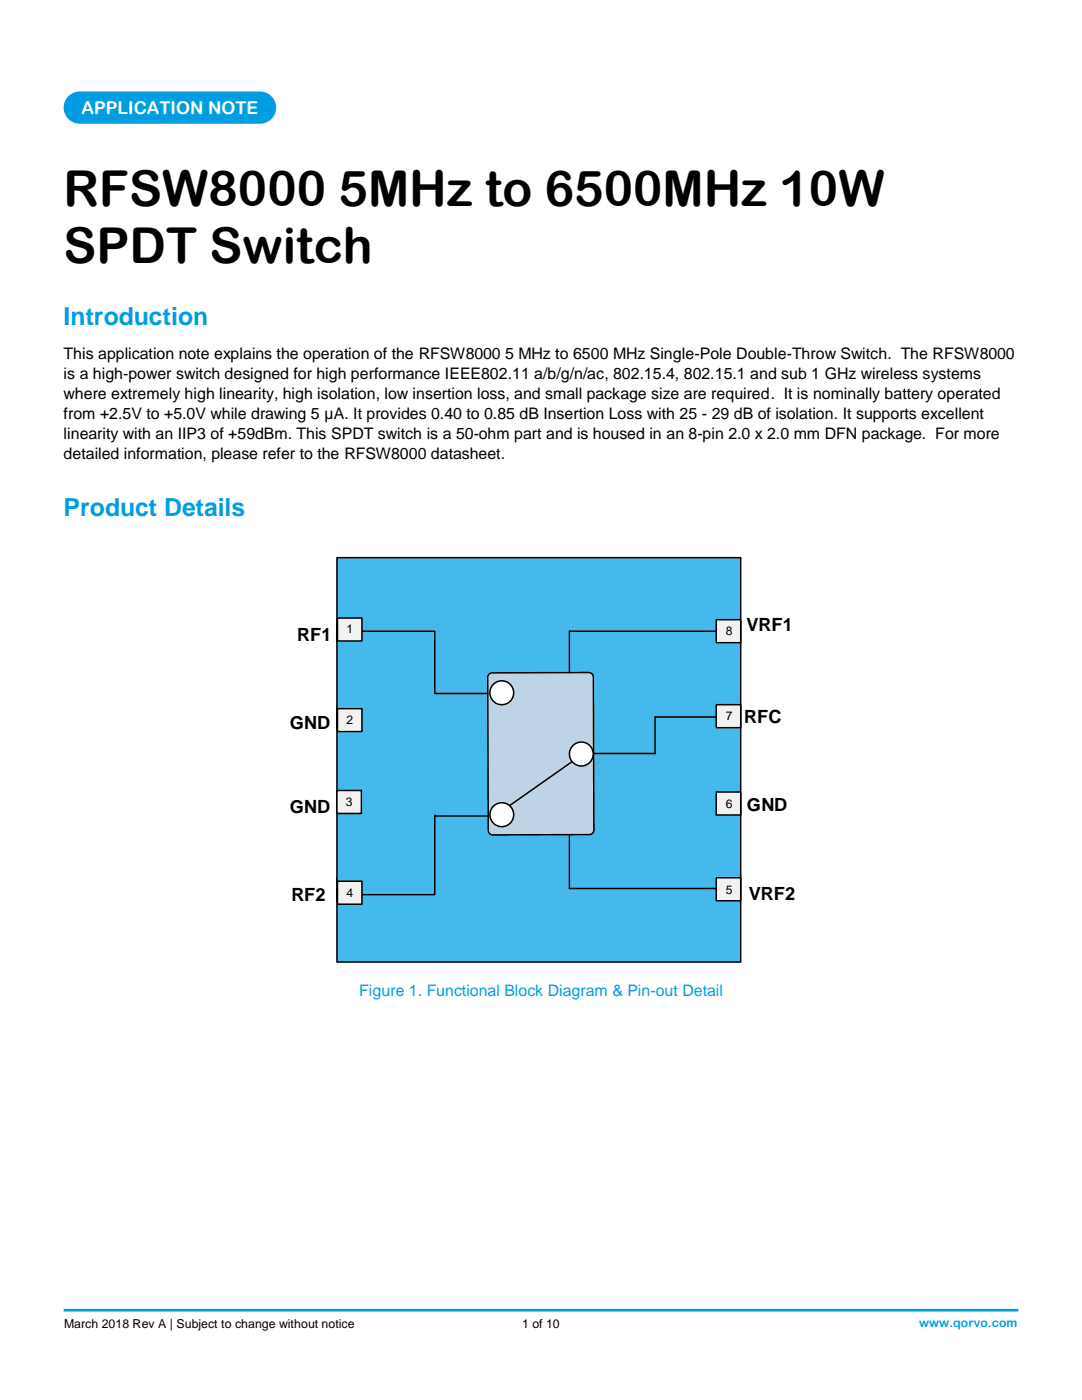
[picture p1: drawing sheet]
<svg xmlns="http://www.w3.org/2000/svg" width="216mm" height="279mm" viewBox="0 0 216 279" stroke-linecap="round" stroke-linejoin="round" font-family="sans-serif">
<defs><g id="words">
<g font-size="9.9">
<text x="12.7" y="41.1">RFSW8000</text>
<text x="67.6" y="41.1">5MHz to 6500MHz 10W</text>
<text x="12.7" y="52.5">SPDT Switch</text>
</g>
<g font-size="5" fill="#009ee1">
<text x="12.7" y="64.9">Introduction</text>
<text x="12.7" y="103">Product Details</text>
</g>
<g font-size="3.6">
<text x="148.9" y="125.9">VRF1</text>
<text x="59.3" y="127.8">RF1</text>
<text x="57.8" y="145.4">GND</text>
<text x="148.5" y="144.2">RFC</text>
<text x="149.1" y="161.8">GND</text>
<text x="57.8" y="162.2">GND</text>
<text x="58.1" y="179.9">RF2</text>
<text x="149.4" y="179.6">VRF2</text>
</g>
<text font-size="3.5" fill="#fff" x="16.3" y="22.8">APPLICATION NOTE</text>
<g font-size="3.2">
<text x="12.7" y="71.6">This application note explains the operation of the RFSW8000 5 MHz to 6500 MHz Single-Pole Double-Throw Switch. The RFSW8000</text>
<text x="12.7" y="75.6">is a high-power switch designed for high performance IEEE802.11 a/b/g/n/ac, 802.15.4, 802.15.1 and sub 1 GHz wireless systems</text>
<text x="12.7" y="79.6">where extremely high linearity, high isolation, low insertion loss, and small package size are required. It is nominally battery operated</text>
<text x="12.7" y="83.7">from +2.5V to +5.0V while drawing 5 µA. It provides 0.40 to 0.85 dB Insertion Loss with 25 - 29 dB of isolation. It supports excellent</text>
<text x="12.7" y="87.6">linearity with an IIP3 of +59dBm. This SPDT switch is a 50-ohm part and is housed in an 8-pin 2.0 x 2.0 mm DFN package. For more</text>
<text x="12.7" y="91.7">detailed information, please refer to the RFSW8000 datasheet.</text>
</g>
<text font-size="3.2" fill="#009ee1" x="71.7" y="198.8">Figure 1. Functional Block Diagram &amp; Pin-out Detail</text>
<g font-size="2.5">
<text x="12.8" y="265">March 2018 Rev A |</text>
<text x="35.2" y="265">Subject to change without notice</text>
<text x="104.2" y="265">1 of 10</text>
</g>
<text font-size="2.5" fill="#009ee1" x="183.4" y="264.9">www.qorvo.com</text>
<g font-size="2.4">
<text x="69.1" y="126.6">1</text>
<text x="144.8" y="126.7">8</text>
<text x="69.1" y="143.9">2</text>
<text x="144.8" y="143.7">7</text>
<text x="69.1" y="144.5">2</text>
<text x="69" y="160.9">3</text>
<text x="144.8" y="161.2">6</text>
<text x="69.1" y="178.3">4</text>
<text x="69.1" y="179">4</text>
<text x="144.8" y="178.3">5</text>
</g>
</g></defs>
<path d="M12.7 261.5h190.5" fill="none" stroke="#009ee1" stroke-width=".53"/>
<path d="M13.6 19.2a3.2 3.2 0 0 1 2.3-.9h36a3.2 3.2 0 0 1 3.2 3.2 3.2 3.2 0 0 1-3.2 3.2h-36a3.2 3.2 0 0 1-3.2-3.2 3.2 3.2 0 0 1 .9-2.3z" fill-rule="evenodd" fill="#009ee1"/>
<path d="M67.2 123.5h4.9v4.6h-4.9z" fill-rule="evenodd" fill="#45b9eb"/>
<path d="M67.2 123.5h4.9v4.6h-4.9z" fill="none" stroke="#000" stroke-width=".3"/>
<path d="M67.2 140.8h4.9v4.6h-4.9z" fill-rule="evenodd" fill="#45b9eb"/>
<path d="M67.2 140.8h4.9v4.6h-4.9z" fill="none" stroke="#000" stroke-width=".3"/>
<path d="M67.2 175.2h4.9v4.6h-4.9z" fill-rule="evenodd" fill="#45b9eb"/>
<path d="M67.2 175.2h4.9v4.6h-4.9z" fill="none" stroke="#000" stroke-width=".3"/>
<path d="M67.2 111.3h80.6v80.7h-80.6z" fill-rule="evenodd" fill="#45b9eb"/>
<path d="M67.2 111.3h80.6v80.7h-80.6zM72.1 126h14.7v12.2M130.7 143.1h12.2M86.8 162.7v15.8h-14.7" fill="none" stroke="#000" stroke-width=".3"/>
<path d="M67.2 157.8h4.9v4.5h-4.9z" fill-rule="evenodd" fill="#f2f2f2"/>
<path d="M67.2 157.8h4.9v4.5h-4.9z" fill="none" stroke="#000" stroke-width=".3"/>
<path d="M142.9 123.7h4.9v4.6h-4.9z" fill-rule="evenodd" fill="#f2f2f2"/>
<path d="M142.9 123.7h4.9v4.6h-4.9z" fill="none" stroke="#000" stroke-width=".3"/>
<path d="M142.9 140.6h4.9v4.6h-4.9z" fill-rule="evenodd" fill="#f2f2f2"/>
<path d="M142.9 140.6h4.9v4.6h-4.9z" fill="none" stroke="#000" stroke-width=".3"/>
<path d="M142.9 158.1h4.9v4.6h-4.9z" fill-rule="evenodd" fill="#f2f2f2"/>
<path d="M142.9 158.1h4.9v4.6h-4.9z" fill="none" stroke="#000" stroke-width=".3"/>
<path d="M142.9 175.2h4.9v4.6h-4.9z" fill-rule="evenodd" fill="#f2f2f2"/>
<path d="M142.9 175.2h4.9v4.6h-4.9z" fill="none" stroke="#000" stroke-width=".3"/>
<path d="M97.6 134.6l.6-.3 19.3-.1a.91 .91 0 0 1 .9 .9l.1 30.5a.91 .91 0 0 1-.9 1h-19.3a.9 .9 0 0 1-.9-.9l-.1-30.5z" fill-rule="evenodd" fill="#bed3e5"/>
<path d="M97.6 134.6l.6-.3 19.3-.1a.91 .91 0 0 1 .9 .9l.1 30.5a.91 .91 0 0 1-.9 1h-19.3a.9 .9 0 0 1-.9-.9l-.1-30.5zM114.2 152l-12.5 8.8" fill="none" stroke="#000" stroke-width=".3"/>
<circle cx="100.1" cy="138.2" r="2.38" fill="#fff"/>
<circle cx="100.1" cy="138.2" r="2.38" fill="none" stroke="#000" stroke-width=".3"/>
<circle cx="100.1" cy="162.6" r="2.38" fill="#fff"/>
<circle cx="100.1" cy="162.6" r="2.38" fill="none" stroke="#000" stroke-width=".3"/>
<circle cx="116" cy="150.5" r="2.38" fill="#fff"/>
<g fill="none" stroke="#000" stroke-width=".3">
<path d="M86.8 138.4h10.5M142.9 126h-29.3v8.2M118.4 150.4h12.3M130.7 143.1v7.3M86.8 162.9h10.6M113.6 166.6v10.7h29.3"/>
<circle cx="116" cy="150.5" r="2.38"/>
</g>
<path d="M67.3 123.3h4.9v4.6h-4.9z" fill-rule="evenodd" fill="#f2f2f2"/>
<path d="M67.3 123.3h4.9v4.6h-4.9z" fill="none" stroke="#000" stroke-width=".3"/>
<path d="M67.3 141.4h4.9v4.6h-4.9z" fill-rule="evenodd" fill="#f2f2f2"/>
<path d="M67.3 141.4h4.9v4.6h-4.9z" fill="none" stroke="#000" stroke-width=".3"/>
<path d="M67.3 175.9h4.9v4.6h-4.9z" fill-rule="evenodd" fill="#f2f2f2"/>
<path d="M67.3 175.9h4.9v4.6h-4.9z" fill="none" stroke="#000" stroke-width=".3"/>
<use href="#words"/>
</svg>
